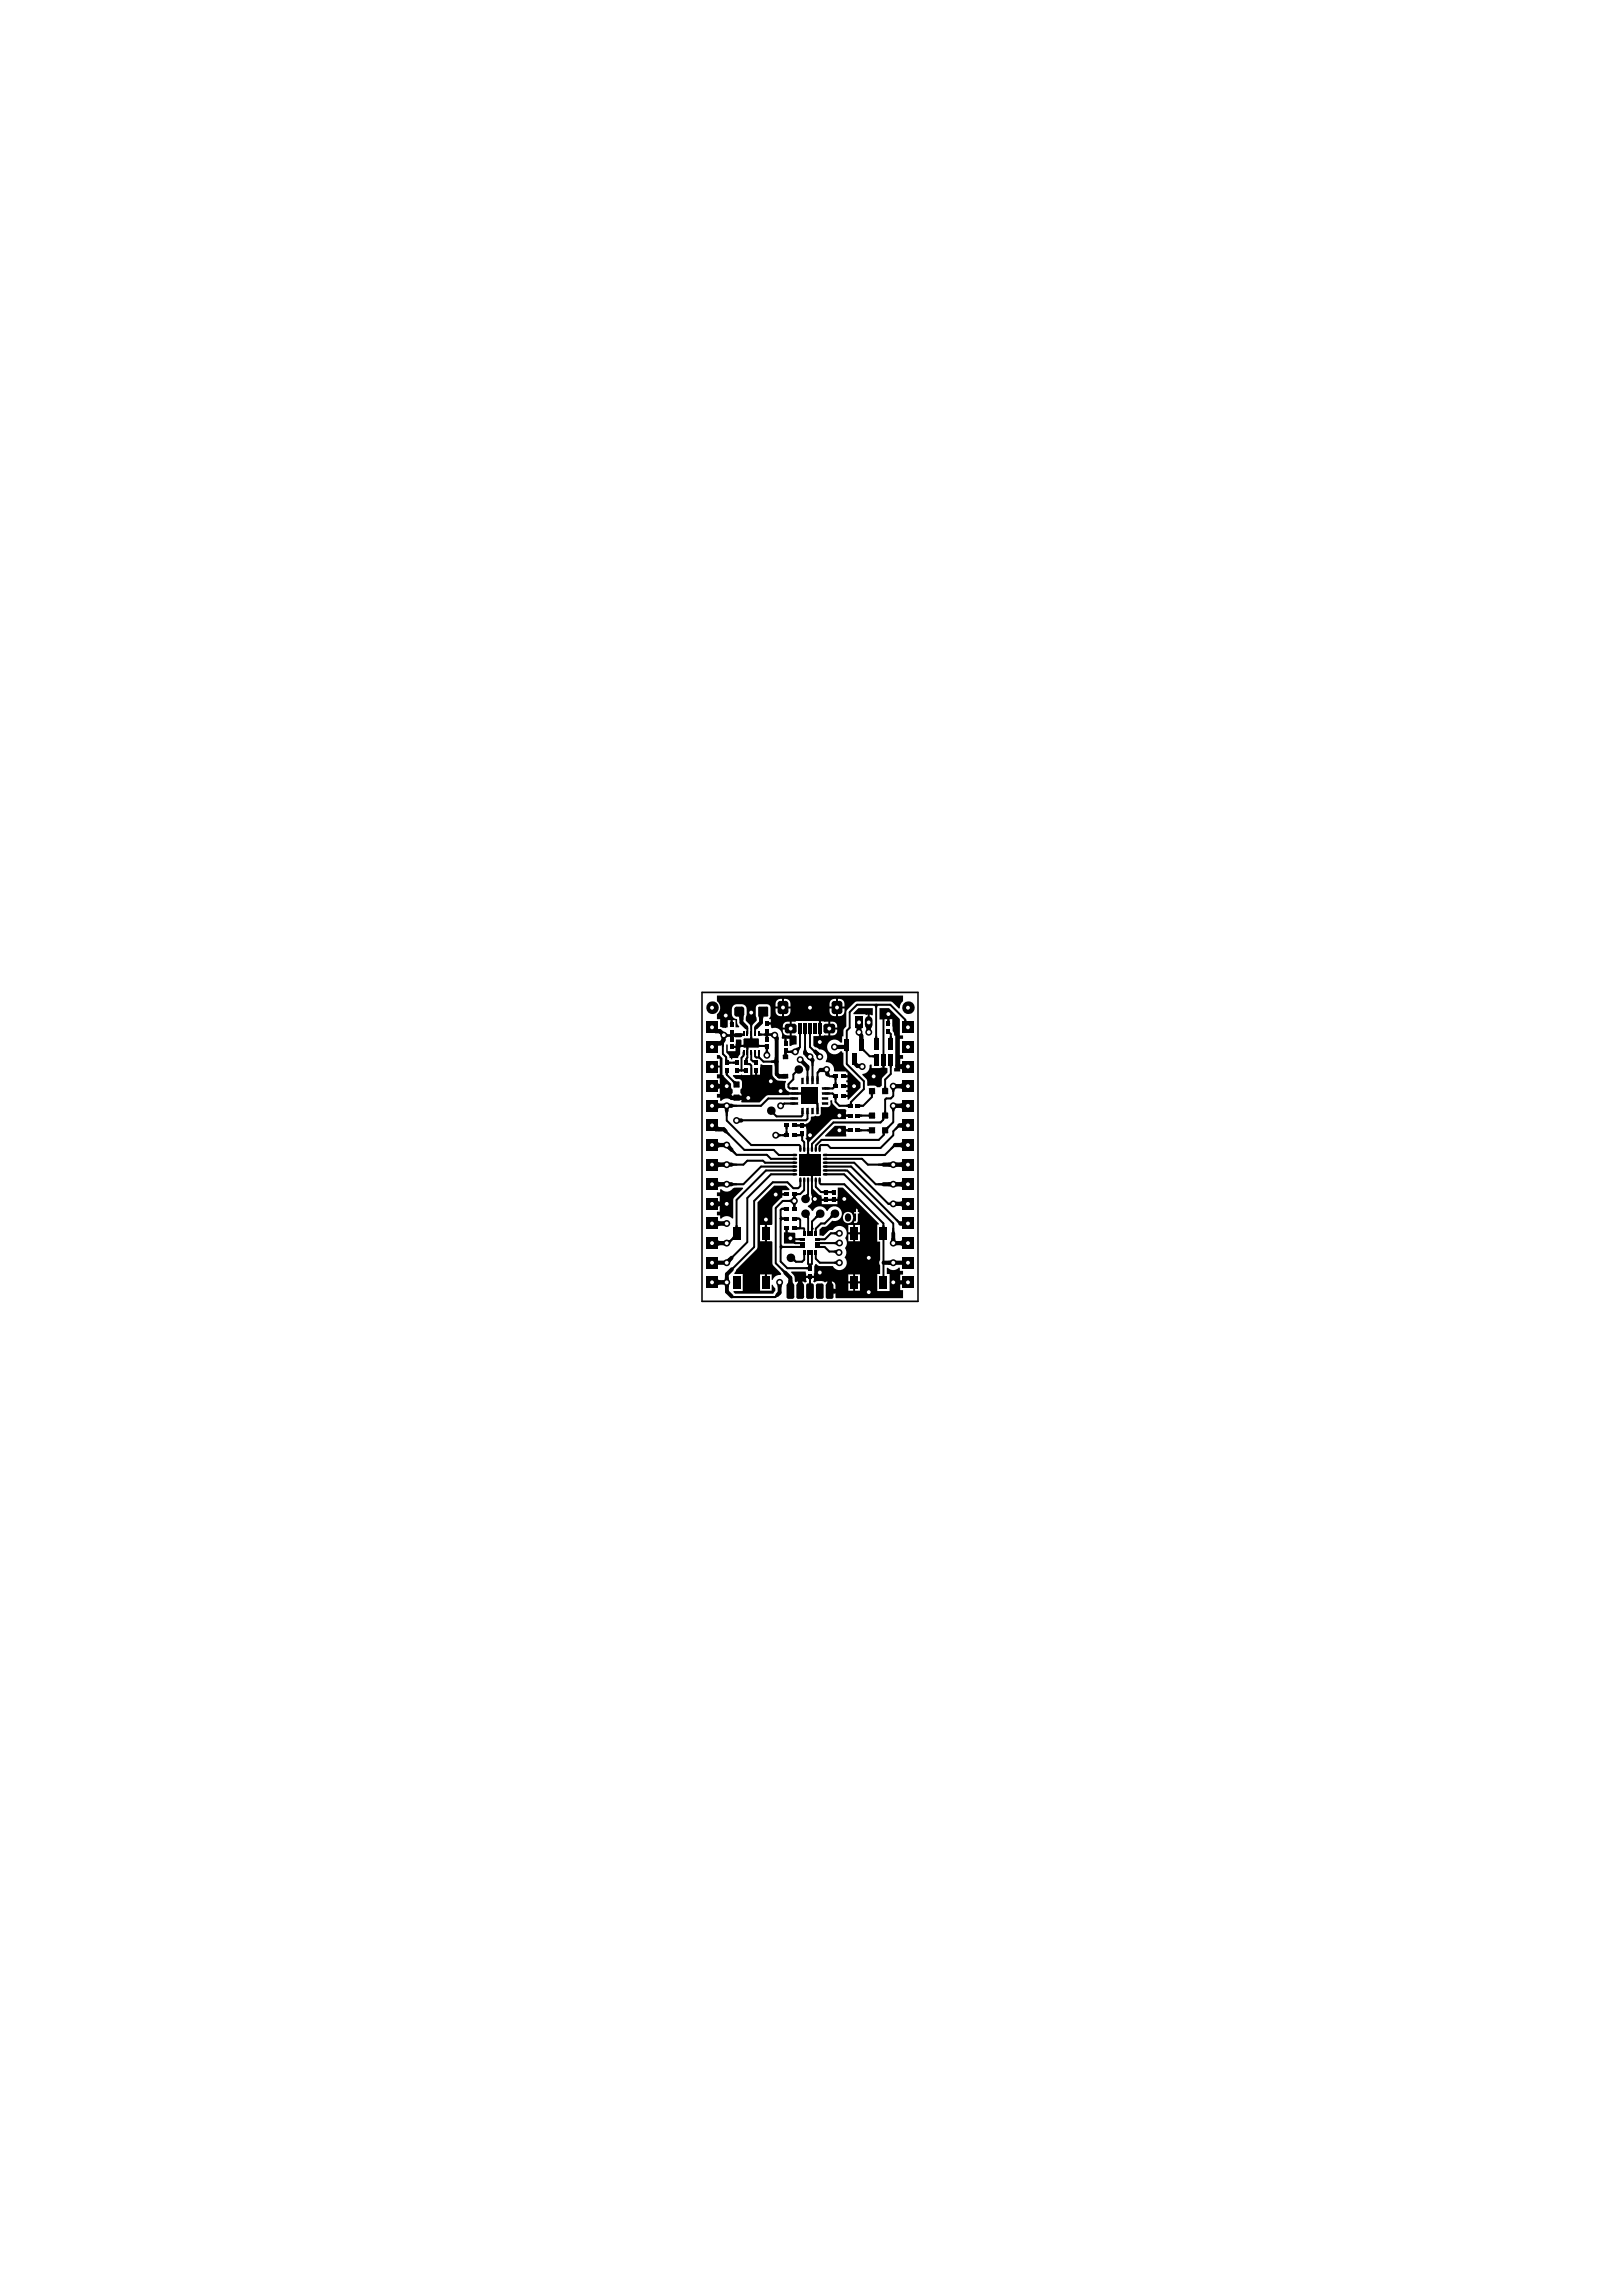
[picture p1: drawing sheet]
<svg xmlns="http://www.w3.org/2000/svg" width="210mm" height="297mm" viewBox="0 0 210 297" stroke-linecap="round" stroke-linejoin="round" font-family="sans-serif">
<path d="M90.8 128.4h28v40h-28z" fill="none" stroke="#000" stroke-width=".21"/>
<g fill="#fff">
<circle cx="108.6" cy="163.4" r=".25"/>
<circle cx="112.4" cy="162.7" r=".25"/>
<circle cx="115.6" cy="155.7" r=".25"/>
<circle cx="103.6" cy="137.1" r=".25"/>
<circle cx="93.9" cy="131.4" r=".25"/>
<circle cx="93.7" cy="133.9" r=".25"/>
<circle cx="112.4" cy="167.2" r=".25"/>
<circle cx="108.6" cy="144.3" r=".25"/>
<circle cx="99.1" cy="157.8" r=".25"/>
<circle cx="96.8" cy="142" r=".25"/>
<circle cx="99.8" cy="139.9" r=".25"/>
<circle cx="113.1" cy="139.3" r=".25"/>
<circle cx="109.3" cy="155.1" r=".25"/>
<circle cx="100.4" cy="154.5" r=".25"/>
<circle cx="108.6" cy="159.6" r=".25"/>
<circle cx="94" cy="153.2" r=".25"/>
<circle cx="110.5" cy="140.5" r=".25"/>
<circle cx="104.8" cy="130.4" r=".25"/>
<circle cx="107" cy="138.4" r=".25"/>
<circle cx="115.6" cy="140.5" r=".25"/>
<circle cx="115.6" cy="143.1" r=".25"/>
<circle cx="115.6" cy="150.7" r=".25"/>
<circle cx="115.6" cy="153.2" r=".25"/>
<circle cx="115.6" cy="160.8" r=".25"/>
<circle cx="115.6" cy="163.4" r=".25"/>
<circle cx="94" cy="140.5" r=".25"/>
<circle cx="94" cy="143.1" r=".25"/>
<circle cx="94" cy="165.9" r=".25"/>
<circle cx="94" cy="163.4" r=".25"/>
<circle cx="94" cy="160.8" r=".25"/>
<circle cx="94" cy="158.3" r=".25"/>
<circle cx="94" cy="150.7" r=".25"/>
<circle cx="94" cy="148.1" r=".25"/>
<circle cx="99.2" cy="136.5" r=".25"/>
<circle cx="104.8" cy="136.7" r=".25"/>
<circle cx="106.1" cy="136.7" r=".25"/>
<circle cx="104.2" cy="155.1" r=".25"/>
<circle cx="108.6" cy="160.8" r=".25"/>
<circle cx="108.6" cy="162" r=".25"/>
<circle cx="100.9" cy="165.9" r=".25"/>
<circle cx="106.1" cy="164.6" r=".25"/>
<circle cx="105.5" cy="155.1" r=".25"/>
<circle cx="102.3" cy="162.7" r=".25"/>
<circle cx="104.2" cy="157" r=".25"/>
<circle cx="106.1" cy="157" r=".25"/>
<circle cx="108" cy="157" r=".25"/>
<circle cx="112.4" cy="133.5" r=".25"/>
<circle cx="111.2" cy="133.5" r=".25"/>
<circle cx="115.6" cy="165.9" r=".25"/>
<circle cx="102.9" cy="136.1" r=".25"/>
<circle cx="101" cy="141.2" r=".25"/>
<circle cx="94" cy="155.7" r=".25"/>
<circle cx="95.3" cy="145" r=".25"/>
<circle cx="115" cy="131.2" r=".25"/>
<circle cx="97.2" cy="131" r=".25"/>
<circle cx="106.1" cy="134.8" r=".25"/>
<circle cx="104.8" cy="141.8" r=".25"/>
<circle cx="108.6" cy="146.2" r=".25"/>
<circle cx="111.6" cy="138" r=".25"/>
<circle cx="104.8" cy="146.9" r=".25"/>
<circle cx="108" cy="135.4" r=".25"/>
<circle cx="101" cy="143.1" r=".25"/>
<circle cx="100.4" cy="146.9" r=".25"/>
<circle cx="100.3" cy="133.9" r=".25"/>
<circle cx="102.8" cy="155.4" r=".25"/>
<circle cx="102.3" cy="160.2" r=".25"/>
<circle cx="105.4" cy="151.3" r=".25"/>
<circle cx="104.2" cy="151.3" r=".25"/>
<circle cx="104.2" cy="150.1" r=".25"/>
<circle cx="105.4" cy="150.1" r=".25"/>
</g>
<g fill="#000">
<path d="M92.8 136.5h.3l.4 .4v2.2h.1l.1 .2 .9 .9v.6l.2 .2v.4l-.1 .2v.6h-.2a.93 .93 0 0 0-1.2 .2h-.1v-.4h-.4v-.5h.3v-.9h-1v-.2h1v-.9h-.3v-.5h.3v-.9h-1v-.2h1v-.9h-.3zM93 133.6l.4-.3 .3 .2-.5 .4zM92.9 133.1l.3 .1v.5h-.3zM92.9 134.7h.3v.5l-.3 .1zM93.4 134.9h.3v.5h-.3zM93.9 136.9h.2l.1 .3h-.4zM93.4 134.3h.5v.3l-.5-.1zM93.8 138.8h.5l-.1 .2h-.3zM94.6 133.6h.2l.1 .2h.2v.3l-.2 .1-.1 .1h-.2l-.1-.1-.2-.1v-.3h.2zM94 133.6l.4 .2v.3l-.4 .2zM94.3 137.2l.2 .2v.2l-.2 .1zM94.6 132h.2l.1 .2h-.5z"/>
<path d="M94.6 134h.2l.1 .1h-.4zM94.9 139.7l.4 .2-.4 .4-.2-.4zM94.5 133.8h.3v.2h-.2zM94.8 137.4l.3-.2v.5l-.3-.1zM94.9 135.2l.3 .1v.3l-.3 .1zM94 135.1l.2 .1v.8h1v-1.5h.7l.1 .1v.8l-.2 .1v.6a.53 .53 0 0 1-.2 .6l-.1 .2h-.7v.2h-.2v-.2h-.2v-.3l-.4-.4zM95.6 138.2l.2 .2v.2l-.2 .1zM95.9 133.7h.2v.3h-.2zM96 135.2l.2-.1 .1 .4-.3-.1zM95.4 131.5l.9-.1-.1 .5-.5 .1-.1-.4zM96.5 137h.2l.1 .2h-.4zM96.5 135.5h.5l-.2 .3h-.2z"/>
<path d="M96.8 137.5h.2v.3h-.2zM97.1 134.2h.2l.1 .6h-.4zM97.1 134.3h.2l.2 .4h-.6zM97.1 134.1h.2l.2 .2h-.5zM96.9 131.3h.6l-.2 .4h-.2zM97.4 137.2h.2v.3l-.2-.1zM97.6 138.8h.5l-.1 .2h-.3zM94.9 139.1h1l.1-.1v.1h1.1v-1h.2v.9h1.1v-.9v-.4h.1l.3 .1h1.1l.1 1.2a1.15 1.15 0 0 0 1.4 .8l.3 .1a.9 .9 0 0 0 .4 1.3l.1 .4-.1 .1h-2.8l-1 .9h-2.3l-.1-.2a1.19 1.19 0 0 0 0-.9l-.1-.5 .1-.1a1.17 1.17 0 0 0 0-1.2l-.3-.1h-.4l-.4-.4zM98.2 135.1l.3 .1v.2l-.4 .1zM98.3 133.6l.3 .1v.3l-.3 .1zM98.1 131.4l.9 .1-.2 .1-.1 .4h-.5zM98.7 135.2l.3-.1v.5l-.3-.2z"/>
<path d="M99.1 133.5h.3v.2h.2v.3h-.2v.2h-.3v-.2h-.2v-.3h.2zM99.1 135.8h.3l.2 .4h-.7zM99.1 133.9h.3l.1 .2h-.5zM99.1 133.7h.3v.1h-.3zM99 135.7h.5l-.1 .3h-.3zM99.6 133.7l.4-.1-.1 .6-.4-.2zM99.5 132.2l.2 .1v.2l-.2 .2zM99.8 137.2h.5v.3h-.5zM100.3 136.7l.5 .6-.5 .7-.1-.4-.2-.1v-.3l.2-.1zM100.2 134.4l.5-.4 .1 .6h-.5zM100.8 139l.5-.1v.6h-.5zM101.5 136.2h.3l.1 .2h-.5z"/>
<path d="M101.5 134.4h.3l.1 .2h-.5zM101.4 136.2h.5l-.1 .3h-.3zM101.9 135.8l.2 .2v.2h-.2zM102.2 136l.5-.1v.4l-.5-.1zM102.2 136l.4-.2v.6l-.4-.2zM102.9 135.6l.4-.1 .2 .2-.1 .4zM102.9 135.8l.4-.3 .2 .2-.3 .4zM103.3 133.7h.4l-.1 .3h-.2zM104.1 135.4h.2l.1 .5h-.4zM104.4 136.1l.3 .2-.3 .5-.2-.2zM104.4 136.1l.4 .2-.4 .4-.2-.4zM104.3 135.8l.2 .4-.3-.1z"/>
<path d="M104 133.7h.4l-.1 .3h-.2zM104.4 139.2h.2v.3h-.3zM104.9 136.8l.3 .2-.3 .2-.2-.2zM104.4 136.1l.4 .4-.2 .2-.4-.4zM104.6 133.7h.4l-.1 .3h-.2zM105 139.2h.3v.3h-.3zM104.9 137.2l.3-.2v.1l-.1 .2zM105.1 136.9l.1 .2-.1 .2-.3-.2zM105 137.4h.3v.5h-.3zM105.3 130.2l.2 .4-.2 .3-.3-.1zM105.5 136.4l.4-.3 .2 .2-.5 .4zM105.7 136.1l.4 .4-.3 .2-.3-.4z"/>
<path d="M105.7 136.1l.4 .2-.5 .4-.1-.4zM105.7 139.2h.2v.3h-.3zM105.9 138.4l.3 .3-.3 .2-.2-.2zM106 134.1h.2l.2 .4h-.6zM106 132.1h.2l.1 .3h-.4zM105.9 133.7h.4l-.1 .3h-.2zM106.3 138.2l.3-.1 .1 .6h-.3zM107.6 139.1l.2-.1v.5l-.2-.1zM107.9 139.5h.5l-.1 .2h-.3zM109.4 139l.3 .1v.3l-.3 .1zM109.3 135.9h.5l-.1 .2h-.2zM111.1 130.4h1.8v.9l-.1 .1-.3-.1v.6h-.1v.4h-.1v-1h-.2l-.1-.1h-1.5l-.1-.1z"/>
<path d="M110.9 132.9h.5l.1 .3h-.7zM111.2 134h.5l.1 .4h-.6zM110.7 133h1l-.2 .2-.1 .3h-.5v-.3zM111.3 135.3h.4l-.1 .3h-.2zM111.8 135.5l.1 .4-.1 .2-.4-.2zM112.2 132.9h.5v.3h-.6zM112.6 137.7h.2v.5h2v.6l-.7 .7v1l-.2 .2h-.4l-.1-.1a1.24 1.24 0 0 0-1-.1l-.2-.1v-.7l-.6-.7v-.1a.94 .94 0 0 0 .9-1.1zM112 132.8h.9l-.2 .7h-.5zM112.9 136.5l.2-.1v.5l-.2-.1zM113.3 134h.2l.1 .3h-.5zM113 130.1l.4-.2 .4 .2-.2 .1-.1 .2h-.2l-.1-.2zM113.1 138.8l.4-.1 .1 .1-.1 .4z"/>
<path d="M113.8 130.4h1.2l1.5 1.5v2.1h.4v.4h-.4v2.1h.4v.5h-.4v.9h1v.2h-1v.5h-.8v-.4h.2v-4.2h-.2v-.4l-.2-.2v-1.5h-1.7zM114.1 137.9h.5l-.1 .2h-.3zM114.8 131.9h.3l.1 .2h-.5zM114.6 131.5h.7l-.2 .4h-.3zM115.2 134h.2l.1 .3h-.5zM115 137.9h.5l-.1 .2h-.2zM116.3 137.7h.3l.2-.2v1l-.2-.2-.3-.1zM117 131.9h.3l.1 .3h-.5zM92.9 145.6l.1 .2h.4v.5h-.5zM92.9 147.6l.1 .2 .4 .1v.5h-.4l-.1 .2zM92.9 150.2l.1 .2h.4v.5l-.4 .1-.1 .2zM92.9 152.7l.1 .2 .4 .1v.5h-.4l-.1 .2z"/>
<path d="M92.9 157.8l.1 .2h.4v.5l-.4 .1-.1 .2zM92.9 155.2l.1 .2 .4 .1v.5l-.4 .1-.1 .1zM92.9 142.6l.1 .1 .4 .1v.5l-.4 .1-.1 .2zM92.9 140l.1 .2 .4 .1v.5h-.4l-.1 .2zM93.4 155.5l.3-.1v.7l-.3-.1zM93.4 147.9l.3-.1v.6h-.3zM93.4 150.4h.3v.6l-.3-.1zM93.4 158h.3v.6l-.3-.1zM93.4 142.8l.3-.1v.7l-.3-.1zM93.4 140.3l.3-.1v.6h-.3zM93.4 153l.3-.1v.6h-.3zM93.9 143.9h.3v.5h-.3z"/>
<path d="M94.2 146.4l.3 .4-.2 .2-.4-.4zM94.5 148.1l.2 .3-.4 .4-.2-.2zM92.8 154.3h.4v-.4l.1-.1a1 1 0 0 0 1.6-.1l.2-.1h1l.1 .2-1.3 1.3v2.5l-.1 .1a.94 .94 0 0 0-1.5 0l-.1-.1v-.4h-.4v-.4h.3v-.9h-1v-.3h1v-.9h-.3zM95.2 158.5h.2l.2 .2h-.5zM94.9 148.8l.4 .4-.2 .2-.4-.4zM94.9 142.9h.5v.3h-.5zM94.9 153l.5 .1v.2l-.5 .1zM94.9 150.5h.5v.3h-.5zM96.1 141.8l.4-.1v.7l-.4-.1zM95.7 141.6l.5 .2v.5l-.5 .1zM100.2 153.4h1.5l.5 .4-.1 .2h-.9v.9l-.2 .2-1 1v2.3l-.1 .1h-1.5v2.1h1.5l.1 .1v2.9l1.1 1.2-.1 .2a.94 .94 0 0 0-1 .6h-.1v-.7h-1.5v2.1h1.5v-.8h.1l.3 .5v.3l-.2 .4h-5l-.2-.3 .1-.1h1.1v-2.2h-1l-.1-.1 .3-.4 2.7-2.8v-6zM99 158.5h.2l.2 .2h-.5z"/>
<path d="M99 139.8l.4-.2v.6l-.4-.2zM98.8 158.1h.6l-.2 .4h-.2zM100.7 154.2l.4 .2v.2l-.4 .2zM100.7 146.6l.4 .1v.3l-.4 .2zM101.1 157.3l.1 .2h.2v.3h-.2l-.1 .2-.2-.3zM101.2 154.4l.3-.1v.4l-.3-.1zM101.2 157.5l.3-.1v.5l-.3-.1zM101.2 156.3l.3-.2v.5l-.3-.1zM101.2 146.7l.3-.1v.5l-.3-.1zM101.3 142.7h.1l.2 .2-.1 .1zM101.7 146.4h.2l.1 .2h-.5zM101.8 159.7l.2-.1 .4 .2-.6 .3z"/>
<path d="M101.5 145.8h.5l-.1 .3h-.2zM101.5 159.2h.5l-.1 .2h-.2zM102.1 155.2l.4-.1v.6l-.4-.2zM102.2 142.6h.3v.3h-.3zM102.2 142h.3v.3l-.3-.1zM102.2 141.3h.3v.3h-.3zM102.7 154.7h.2l.2 .3h-.6zM102.7 155.9h.2l.1 .2h-.5zM102.5 155.7h.6l-.2 .4h-.2zM102.5 154.7h.5l-.1 .3h-.2zM103.3 146.7l.3-.1v.3l-.3 .1zM103.3 145.5l.3-.2v.5l-.3-.1z"/>
<path d="M103.1 154.2l.2 .2v.2l-.2 .1zM103.1 145.4l.2 .1v.2l-.2 .1zM103.1 157.4l.2 .1v.3l-.2 .1zM103.1 158.7l.2 .1v.2l-.2 .2zM103.1 146.6l.2 .1v.3l-.2 .1zM103.2 141.3h.3v.3h-.3zM103.5 141.3l.3-.1v.5l-.3-.1zM103.6 146.9h.5l-.2 .3h-.2zM104.1 145.3l.2 .2v.2l-.2 .1zM104.1 154.7l.3-.2 .3 .1-.1 .4zM104.4 149.4l.3 .1v.5l-.4-.4h.1zM104.4 149h.3l.1 .3h-.5z"/>
<path d="M104.2 154.6l.3-.2 .2 .2-.1 .2zM104.2 157.5l.4-.3 .1 .2-.2 .2zM104.3 157.5l.3-.2 .1 .1-.2 .2zM105.1 154.5h.3l.3 .2-.6 .1 .1-.1zM104.8 152.1h.5l-.1 .2h-.3zM105.3 141.8l.1 .4-.2 .2-.4-.2zM105.6 157.1l.4 .4-.3 .1-.2-.2zM105.7 143.1h.2v.3h-.3zM105.6 157l.5 .5-.4 .1-.2-.2zM105.5 142.8h.4v.3h-.2zM105.9 155l.1 .1-.1 .2zM106.4 155.1l.2-.1v.5l-.2-.1z"/>
<path d="M106.4 154.1l.2-.1v.5l-.2-.2zM108 145.6h1.4l.1 .1v1.3h-2.7v-.1zM107.1 155l.2 .1v.3l-.2 .1zM107.1 154l.2 .1v.2l-.2 .2zM107.4 154.1l.2-.1v.5l-.2-.2zM107.4 155.1l.2-.1v.5l-.2-.1zM107.1 140.7h.3v.2l-.3 .1zM107.1 141.3h.3v.3h-.3zM104.9 144.5l.6-.2 .4 .1a.34 .34 0 0 0 .3-.3v-.8l.1-.1a1.29 1.29 0 0 0 1.1-.1l.1-.3v-.4l.2-.1v.3a1.38 1.38 0 0 0 1.7 .9v.1h.1v1.2h-1.8l-2.9 2.9-.2 .3-.1-.1a.59 .59 0 0 0-.3-.6l.1-.1h.1l-.1-1.8 .3-.2a.67 .67 0 0 0 .3-.7zM107.5 157.1l.4 .4-.3 .1-.2-.2zM107.5 157l.5 .5-.4 .1-.2-.2zM107.9 159.4l.4-.2v.7l-.4-.2z"/>
<path d="M108 140h.3l.1 .3h-.5zM107.9 142h.5l-.1 .3h-.3zM108.1 155l.3 .1v.3l-.3 .1zM108.5 155.1l.4-.2 .1 .6-.4-.1zM108.9 145.9l.4 .2v.3l-.4 .1zM108.9 144l.4 .2v.3l-.4 .1zM109.5 142.9l.2-.1v.5l-.2-.1zM109.5 146.1l.2-.1v.5l-.2-.1zM109.5 144.2l.2-.1v.5l-.2-.1zM109.4 140.3l.3 .1v.2l-.3 .2zM109.4 141.5l.3 .2v.2l-.3 .1zM110.1 139.9l.4 .2-.4 .4-.2-.4z"/>
<path d="M110 142.6h.2l.1 .2h-.4zM111.3 142.8l.3 .1v.3l-.3 .1zM111.3 146l.3 .1v.3l-.3 .1zM111.3 144.1l.3 .1v.3l-.3 .1zM112.2 146.1l.3-.1v.5l-.3-.1zM112.6 141.6h.5l-.1 .2h-.3zM113.6 150.5h.6v.3h-.6zM113.6 153.1l.6-.1v.4l-.6-.1zM114.2 158.5h.2l.2 .2h-.5zM114.4 143.7h.3l.1 .2h-.5zM114.4 140.5h.3l.1 .3h-.5zM114.2 144.7h.2v.2h-.2z"/>
<path d="M114.2 146.6h.4l-.1 .2h-.3zM114.6 145.8l.3-.1 .2 .1-.2 .4zM115 153l.3-.1v.6h-.3zM115 150.4h.3v.6l-.3-.1zM115 155.6h.4v.3h-.4zM115 155.6l.2-.1v.5l-.2-.1zM115.6 148.1l.2 .3-.4 .3-.2-.1zM115.5 158.8h.2l.1 .6h-.4zM115.4 143.2h.4l-.1 .6h-.2zM115.4 140.7h.4l-.1 .5h-.2zM115.3 143.4h.6l-.2 .4h-.2zM115.3 140.8h.6l-.2 .4h-.2z"/>
<path d="M116.1 157.7l.4 .3-.3 .3-.3-.4zM116.1 145.6l.3 .2-.5 .4-.1-.2zM115.9 155.4l.3 .1v.5l-.3 .1zM115.9 152.9l.3 .1v.5h-.3zM115.9 150.4h.3v.5l-.3 .1zM115.9 142.7l.3 .1v.5l-.3 .1zM115.9 140.2l.3 .1v.5h-.3zM116.3 140.3l.3-.1 .2-.2v1l-.2-.2h-.3zM116.3 142.8l.3-.1 .2-.1v1l-.2-.2-.3-.1zM116.3 147.9l.3-.1 .2-.2v1l-.2-.2h-.3zM116.3 150.4h.3l.2-.2v1l-.2-.2-.3-.1zM116.3 155.5l.3-.1 .2-.2v1l-.2-.1-.3-.1z"/>
<path d="M116.3 153l.3-.1 .2-.2v1l-.2-.2h-.3zM116.4 145.3h.3l.1-.1v.8l-.1-.1-.3-.1zM116.5 158h.3v.6l-.3-.1zM92.3 160.6l.6 .1v.2l-.6 .1zM92.9 160.6l.2 .1v.2l-.2 .2zM93.3 160.7l.4-.2v.6l-.4-.2zM92.9 160.3l.1 .2 .4 .1v.5h-.4l-.1 .2zM92.9 165.4l.1 .2 .4 .1v.4l-.4 .1-.1 .2zM93.4 160.6l.3-.1v.6h-.3zM93.4 165.7l.3-.1v.6l-.3-.1zM93.8 165.2l.5 .1 .1 .3h-.7zM93.7 166.2h.7l-.1 .3-.5 .1z"/>
<path d="M94.1 162.9l.2-.2 .4 .4-.2 .3zM94.2 160.4l.4-.1 .1 .3-.2 .4zM94.8 159.9l.3 .4-.4 .2-.1-.2zM99 164.9h.2l.2 .2h-.5zM98.9 160.3h.5l-.2 .3h-.2zM100.4 167.5l.2 .3-.2 .1-.2-.2zM101.2 164.1l.4 .3-.2 .3-.4-.5zM100.6 166.2h.6l-.1 .3h-.5zM101.1 160.9l.1 .2 .2 .1v.2l-.2 .1-.1 .2-.2-.4zM101.5 159.4l1.3 .1 .1 .1v1.3h-1.4zM102 165.5h.5l.1 .4 .1 .2h-.8l.1-.2zM102.4 164.5h1.9v1.2h.1v.1l-.2 .1a1.29 1.29 0 0 0-1.2 0l-.1-.1-.1-.1a.96 .96 0 0 0-.4-1.1z"/>
<path d="M102.3 160.6l.4-.4 .2 .4-.2 .2zM102.7 162.6l.2 .4-.1 .2h-.4zM102.8 162.7l.1 .3-.1 .2h-.3zM102.7 160l.3 .2-.1 .2-.4 .2zM103.3 165.5h.5v.4l.2 .2h-.9l.2-.2zM103.3 160.2h.3v.3l-.3-.1zM104.3 165.1l.3-.2v.5l-.3-.1zM104.3 163.9l.3-.1v.5l-.3-.1zM103.8 165l.5 .1v.2l-.5 .1zM104.7 163.4l.1 .1 .2-.1 .1 .2-.2 .4h-.2l-.2-.4zM104.7 165.8h.2l.2 .2h-.5zM104.6 165.4h.5l-.2 .3h-.2z"/>
<path d="M105.1 164.9l.2 .2v.2l-.2 .1zM105.7 164.5l.3 .6h-.4l-.1-.2zM107.1 165.5h.5l.1 .4 .1 .2h-.9l.2-.2zM107.9 161.8l.5-.2-.2 .7-.3-.3zM107.9 163.2l.4-.2v.7l-.4-.2zM107.9 160.7l.4-.2v.6l-.4-.2zM107.9 166.5l.1 .2 .4 .1v.5l-.4 .1-.1 .1zM115 163.1l.3-.1v.7l-.3-.1zM115.3 160.2h.5l.1 .3h-.6zM115.9 160.5l.3 .1v.5h-.3zM116.3 160.6l.3-.1 .2-.2v1l-.2-.2h-.3z"/>
<path d="M92.8 128.8v.7a1.06 1.06 0 0 1 0 1.7v.7h.4v1l.7 .1 .3-.1v-.9h1v.9h.4l.1-.1a1.07 1.07 0 0 1-.3-1 .64 .64 0 0 1-.7-.6v-.6a.64 .64 0 0 1 .6-.7h.7a.64 .64 0 0 1 .6 .7l-.1 1.4 .6 .7v.5h.2v-.5l.6-.7-.1-.6v-1a.47 .47 0 0 1 .5-.5h.9a.47 .47 0 0 1 .5 .5v1l-.2 .3 .1 .2h.1v.9l.2 .2a1.01 1.01 0 0 1 1.1 .3 1.01 1.01 0 0 1 .2 1l1 .1v.9h.1l.3-.1 .5-.1v-1.1l-.2-.1-.4 .1v-1.8h.4l.1-.1 4.2 .1v1.8h-1.9v1.3l.2 .2h.2a.8 .8 0 0 0 .8 .3 1 1 0 0 1 .4 1.5v.1a.94 .94 0 0 1 1 1.1l.1 .1h1.5v.1h.2v1.1h-.2v.2h.2v1h-.2v.3h.2v.9l.1 .1 1.6-1.6v-.6l-2.2-2.3-.1-1.6h-.1v-.2h-.2a.96 .96 0 0 1-1.4 .2 .96 .96 0 0 1 0-1.5 .96 .96 0 0 1 1.4 .2h.2v-.8h.1l.1-.9 .3-.4 .1-2 1.1-1.2h4.5l.3 .1 .8 .8 .2-.1a1.02 1.02 0 0 1 .4-.9v-.7zM107.5 129.4l.2-.1 .5-.1v1h-.8v-.6zM108.4 129.2a.73 .73 0 0 1 .9 1h-.9zM100.5 129.4l.2-.1 .5-.1v1h-.8v-.6zM101.5 129.2a.73 .73 0 0 1 .8 1h-.8zM100.4 130.5h.8v1a.73 .73 0 0 1-.8-1zM101.5 130.5h.8a.73 .73 0 0 1-.8 1zM107.4 130.5h.8v1a.73 .73 0 0 1-.8-1zM108.4 130.5h.9a.73 .73 0 0 1-.9 1zM101.5 132.3l.2-.1h.5v.7h-.9v-.4zM107.4 132.2a.67 .67 0 0 1 .9 .7h-.9zM101.3 133.2h.9v.8a.67 .67 0 0 1-.9-.8zM107.4 133.2h.9a.67 .67 0 0 1-.9 .8z"/>
<path d="M105 153.4v1.1a1.04 1.04 0 0 1-.5 1.5v.1l.3 .2 .3 .4h.1a.96 .96 0 0 1 .9-.6 .96 .96 0 0 1 .9 .6h.1a.95 .95 0 0 1 1.2-.6 .95 .95 0 0 1 .6 1.2 .95 .95 0 0 1-1.2 .6l-.7 .7-.6 .1-.4 .4v.7l.6 .1 .8-.7 .4-.1a.95 .95 0 0 1 1.4-.3 .95 .95 0 0 1 .1 1.4 .93 .93 0 0 1 0 1.3 .94 .94 0 0 1 0 1.2 .95 .95 0 0 1-.1 1.4 .95 .95 0 0 1-1.4-.3h-1.7l-.5-.3-.1 .1-.1 .2-.1 1.9h-.1v.1l.2 .1a1.14 1.14 0 0 1 1.4 0 .97 .97 0 0 1 1.3 .2v1.8l.1 .1h8.7v-1.1h-.4v-.9h1v-.2h-1v-.9h.4v-.5h-.4v-.4h-.2a.94 .94 0 0 1-1.4 0h-.1v.8h.3v2.2h-1.6v-2.2h.4v-1.1a.52 .52 0 0 1 0-.7v-2.4h-.4v-2.2h.2v-.1l-4.6-4.7h-.7v2.2h-2.1v-1.1l-.4-.2-.6-.6-.2-.5zM109.1 156.3h2.1v1.9h-2.1zM109.8 158.5h1.5v2.1h-1.5zM109.8 164.9h1.5v2.1h-1.5z"/>
<circle cx="102.9" cy="136.1" r=".26"/>
</g>
<g fill="none" stroke="#000" stroke-width=".26">
<path d="M92.8 137.4l-.7 .6M93.5 134.7v1.6l.5 .5v.6l1.3 .1M94 138.5v.5l1.3 1.3M94.7 134.4h.1M94.7 133.5h.1M94.7 131.8v.7l-.1-.1M94.7 133.5v.9M95.2 133.9l-1.6 .1M95.3 138.5h1.3M96 138.5h-.1M96 138.5h.1M96.2 133.8v.1h-.3"/>
<path d="M96.2 136.1v.5l-.2 .2v1.7M96.3 138.5h.1M96.6 134.9l.1 .2v1.7l-.1 .2v.5M96.6 137.3v.2l.1 .2h.3l.2 .2v1.3l-.1 .2M96.6 132.9l.1 .1v.8M96.7 135l-.3 .3h-.8l-.2 .1-.7 .1M97.2 136.1v1l.2 .2h.3l.1 .2M97.2 131v3.9M97.7 136.1v.6l.2 .1h.4M97.8 132.9l-.1 .1v.8M97.8 138.5v.8l.7 .6h1.3M97.8 135.1l.3 .2h1l.2 .2"/>
<path d="M97.8 135.1h.1M98.2 133.8h2l.1 .1M98.2 136.1l.1 .7M98.3 136.8l.5 .5h1.7M99.2 136.5h.1M99.2 133.4h.1M99.2 134.4h.1M99.2 133.4v1M99.2 135.4v1.1M99.3 132.4h.8M101.7 134.9h.1M101.7 136.7h.1"/>
<path d="M101.7 134v.9M101.8 136.6l-.1 .1M103.3 138.4l-.6 .6v.6l-.7 .7v.3l.2 .2h.7M103.5 133.1v2.4l-.6 .6h-1.1l-.1-.2v.8M104.2 133.1h.1M104.2 133.1v3l.6 .6v.2l.3 .3v2.6M104.5 138.3v1.5M104.8 130.4h.2l.5 .4h.4l.2 .2v3.8M104.8 133.1v2.3l1.3 1.3M106.2 138.4l-.4 .4v1M107 138.4h-.1M107.1 139l.3 .3h.7"/>
<path d="M108.1 139.2v.1M108.1 139.3v1.2M109.1 139.3h.9M109.9 140l.6 .5M110 139.3h.1M111.5 135.1v.5l1 1.1h.7l.2 .1v.4M113.4 130v5M114 138.3h.1M114 138.3l-.9 1M114.3 131.5h.1M114.3 138.6h.1M114.3 131.5v7.1"/>
<path d="M114.3 137.2l-.1 .1M115 132.4h.1M115 133.4l.3 .4v1.2M115 131.2v1.2M115.3 137.2v1.7l-.8 .8v1.5M117.5 132.9l-.3-.3v-.7l-2-1.9h-4.3l-.9 .9v2.1l-.4 .3v4.4l2.2 2.2v1l-1.7 1.7v.4l-.1 .1h-1.4l-.5-.5v-.8l-.3-.3h-1M93.9 146.4l2.4 2.4h3.8l.7 .6h2.1M94 143.7v1.3l3.2 3.1h6.2l.2 .2v.4M94.7 148.8l.6 .6h3.9l.6 .5h3.1M95 140h.1M99.1 158.2v8.1M99.8 143.7l.7 .7h3.2l.1-.1v-.6"/>
<path d="M100.4 146.9h.1M101 141.2l.1 .1h.4l.2 .2h2.8l1.3 1.3v.9M101 157.7h.8M101.8 154.5h-1.4M101.8 156.4h-.6l-.2 .1v6.7l.9 .9h2.9M101.8 158.9v.6l1.1 1.3h1M101.8 145.6v1.3l-.1 .1-.1-.1h-1.2M102.8 146.9h.1M102.8 145.6h2.1M102.8 146.9h1M102.8 157.7h.6l.2 .1v1l-.2 .1M102.8 156.4h.1"/>
<path d="M102.8 155.4h-1.5l-.9 .9v7.1l1.2 1.3M102.8 155.4h.1M102.8 158.9h1.2M102.8 158.9h.1M102.8 154.5v1.9M102.9 150.4h-3.9l-.3-.2h-2l-.5 .5h-1.5M102.9 151.4h-3.8l-3.8 3.8v4.6l-1 1h-2.2M102.9 151.9h-3.1l-3.1 3.1v5.7l-2 2M102.9 150.9h-4.4l-2.3 2.3h-1.5M102.9 142.1h-3.5l-.9 1h-3.8M102.9 142.8h-1.4l-.3 .3h-.2M103.6 152.6v.8l-.3 .3h-.6l-.8-.7h-1.9l-2.4 2.4v5.9l-2.9 2.9"/>
<path d="M103.8 145.6h.1M103.8 146.6v.9l.3 .3v.9M104.1 152.6v1.4l-.5 .5h-.8l.1-.2M104.1 159v.6M104.2 157v.1l.4 .4v2.1M104.5 143.7v1l-.2 .2-8.4 .1M104.6 152.6v1.9l-.4 .4v.2M104.8 146.9v.1l-.2 .3v3.1l.2 .3M105.1 159h.1M105.1 158.7h.1M105.4 151.3l-.3 .3v2.7l.5 .5v.2M105.6 152.6v.9l.6 .7h1.6"/>
<path d="M105.6 148.7h.1M105.6 155h.2l.2 .2h3.4M105.6 155l-.1 .1M106.1 152.6v.5l.1 .1h3.1l5 5.1v7.6M106.1 157l-1 1v1.6M106.8 150.4h3.7l2.8 2.8h1M106.8 149.9h4.8l.7 .8h2M106.8 151.9h2.4l6.4 6.4v1.3M106.8 150.9h3.3l4.9 4.8h.6M106.8 151.4h2.6M106.8 140.8h.1M107.8 154.2h.1"/>
<path d="M107.9 155.2h.1M108 157l-1.3 1.3h-.5l-.6 .7v.6M108.1 140.5l-.3 .3h-1M108.6 144.3h1.4M108.6 159.6h-1.1l-.7 .7h-1.1M108.6 146.2h1.4M109.1 141.8h.8M109.1 140.5h.8M109.3 155.1l-.1 .1M109.4 151.4h.2l6.9 6.9M109.8 159.6h1.7M109.9 141.8h.1"/>
<path d="M109.9 140.5h.1M110 144.3h.1M110 146.2h.1M110.4 140.5h.1M110.5 140.5h.1M110.5 158h.1M110.5 158v3.5M111 146.2h.1M111 144.3h1.4M111 146.2h2.1M112.4 144.3h.1M112.8 141.2v.7l-1.1 1.2h-.7"/>
<path d="M112.8 144.3h.3M114.3 159.5h.1M114.5 146.2l-.1 .2v.4l-.7 .7h-7.4l-.7 .7v.5M115.6 140.5v1.3l-.3 .3h-.6l-.2 .2v2l-.2 .3v.3l-.4 .3h-6l-2.8 2.8v.7M115.6 143.1v2.1l-.8 .8M115.8 148.1l-1.3 1.3h-7.7M116.4 145.6l-.8 .8v.5l-1.7 1.6h-6.4l-.4-.4h-.9l-.1 .2v.4M99.1 165.9v.4M99.1 166.3l.1 .1M100.6 167.5l-.3 .3h-5.6M101 161.3h2.9M102.4 160.3h1.5"/>
<path d="M103.9 161.3h.1M104.1 162v1l-.3 .2h-.8l-.5-.5h-.2M104.6 162v1.5l.2 .2M104.8 164.1h.1M104.8 163.7v.4M104.8 165.1v1.4M104.9 165.1l-.1 .1M105.1 162v1.5l-.3 .2M105.6 162v.8l.5 .6h2.4l.1 .1M105.7 161.3h1l.6 .6h1.2l.1 .1M105.7 160.8h2.9M106.1 164.6h-.2l-.5 .5"/>
<path d="M106.5 165l-.2 .2h-2.7M108.6 163.3v.1M109.3 165.9h2.4M110.5 164.6h.1M110.5 164.6v2.8M110.5 167.4h.1M114.3 165.9h.1"/>
</g>
<g fill="none" stroke="#000" stroke-width=".52">
<path d="M92.1 132.9l.5 .5h.6l.5 .5M93.6 134v.6l-.4 .4h-.6l-.5 .4M93.7 133.9h.1M95.2 133.9h.7M95.7 130.9l.2 .3v1.1l.7 .6M96.6 134.9l.1 .1h.4l.1-.1M98.8 130.9l-.3 .3v1.1l-.7 .6M100.3 133.9l.2 .4v4.7l.3 .3 .9-.1M103.2 135.8l-.3 .3M103.6 137.1h.1M103.6 137.1l.9 .9v.3M104.2 136.1v.1l.6 .7"/>
<path d="M104.8 136.8l.3 .4M105.5 136l.6 .7M106.2 138.4h.7M107 138.4l.1 .6M107 133.1l.1 .1M109.6 135.4h-1.6M110.5 137v.5l.5 .4h.5l.1 .1M111.2 133.5h.1M111.2 132.3v1.4l.3 .3v1.1M112.4 132.3v1.2M112.4 133.5h.1M116.1 137.9l.1 .1h1.3"/>
<path d="M92.1 153.2h2.6M92.1 155.7h1.9M92.1 158.3h1.9M92.1 148.1h1.9l.7 .7M92.1 143.1h2.6M92.1 145.6l.5 .5h1.1l.2 .3M92.1 150.7h2.6M92.1 140.5h1.9M94 143.1v.6M94.3 141.7l.4 .3h1.8M95.3 145h.6M114.3 153.2h3.2"/>
<path d="M114.3 150.7h3.2M115.6 155.7h1.9M115.6 159.6v1.2h1.9M115.6 143.1h1.9M115.6 140.5h1.9M115.8 148.1h1.7M116.4 145.6h1.1M116.5 158.3h1M92.1 165.9h1.9M92.1 160.8h1.9M94 165.9l.1 1.2 .6 .6M94.7 162.7l-.7 .7h-1.9"/>
<path d="M94.7 164.2l-.6 .7-.1 1M100.9 165.9v1.3l-.3 .3M101.6 164.7l.7 .6v1.7M103.6 165.2v.1v1.7M107.4 165.3v1.7h1.1l.1 .2M114.3 163.4h3.2M115.6 165.9h1.9"/>
</g>
<path d="M109.1 156.3h2.1v1.9h-2.1z" fill-rule="evenodd" fill="#000"/>
<g fill="#fff">
<path d="M110.8 156.3l.2 .2v.3h.2v.2h-.2v.8a.35 .35 0 0 1-.1 .4 .35 .35 0 0 1-.4 0v-.2h.2l.1-.1v-.9h-.3v-.2h.3z"/>
<path d="M109.5 157.1a.51 .51 0 0 1 .6 .2 .51 .51 0 0 1-.1 .6 .51 .51 0 0 1-.7-.2 .51 .51 0 0 1 .2-.6zM109.3 157l-.2 .5a.68 .68 0 0 0 .8 .7 .68 .68 0 0 0 .4-1 .66 .66 0 0 0-1-.2z"/>
</g>
<circle cx="108.6" cy="163.4" r=".45" fill="#000"/>
<circle cx="108.6" cy="163.4" r=".25" fill="#fff"/>
<circle cx="112.4" cy="162.7" r=".45" fill="#000"/>
<circle cx="112.4" cy="162.7" r=".25" fill="#fff"/>
<circle cx="115.6" cy="155.7" r=".45" fill="#000"/>
<circle cx="115.6" cy="155.7" r=".25" fill="#fff"/>
<circle cx="103.6" cy="137.1" r=".45" fill="#000"/>
<circle cx="103.6" cy="137.1" r=".25" fill="#fff"/>
<circle cx="93.9" cy="131.4" r=".45" fill="#000"/>
<circle cx="93.9" cy="131.4" r=".25" fill="#fff"/>
<circle cx="93.7" cy="133.9" r=".45" fill="#000"/>
<circle cx="93.7" cy="133.9" r=".25" fill="#fff"/>
<circle cx="112.4" cy="167.2" r=".45" fill="#000"/>
<circle cx="112.4" cy="167.2" r=".25" fill="#fff"/>
<circle cx="108.6" cy="144.3" r=".45" fill="#000"/>
<circle cx="108.6" cy="144.3" r=".25" fill="#fff"/>
<circle cx="99.1" cy="157.8" r=".45" fill="#000"/>
<circle cx="99.1" cy="157.8" r=".25" fill="#fff"/>
<circle cx="96.8" cy="142" r=".45" fill="#000"/>
<circle cx="96.8" cy="142" r=".25" fill="#fff"/>
<circle cx="99.8" cy="139.9" r=".45" fill="#000"/>
<circle cx="99.8" cy="139.9" r=".25" fill="#fff"/>
<circle cx="113.1" cy="139.3" r=".45" fill="#000"/>
<circle cx="113.1" cy="139.3" r=".25" fill="#fff"/>
<circle cx="109.3" cy="155.1" r=".45" fill="#000"/>
<circle cx="109.3" cy="155.1" r=".25" fill="#fff"/>
<circle cx="100.4" cy="154.5" r=".45" fill="#000"/>
<circle cx="100.4" cy="154.5" r=".25" fill="#fff"/>
<circle cx="108.6" cy="159.6" r=".45" fill="#000"/>
<circle cx="108.6" cy="159.6" r=".25" fill="#fff"/>
<circle cx="94" cy="153.2" r=".45" fill="#000"/>
<circle cx="94" cy="153.2" r=".25" fill="#fff"/>
<circle cx="110.5" cy="140.5" r=".45" fill="#000"/>
<circle cx="110.5" cy="140.5" r=".25" fill="#fff"/>
<circle cx="104.8" cy="130.4" r=".45" fill="#000"/>
<circle cx="104.8" cy="130.4" r=".25" fill="#fff"/>
<circle cx="107" cy="138.4" r=".45" fill="#000"/>
<circle cx="107" cy="138.4" r=".25" fill="#fff"/>
<circle cx="115.6" cy="140.5" r=".45" fill="#000"/>
<circle cx="115.6" cy="140.5" r=".25" fill="#fff"/>
<circle cx="115.6" cy="143.1" r=".45" fill="#000"/>
<circle cx="115.6" cy="143.1" r=".25" fill="#fff"/>
<circle cx="115.6" cy="150.7" r=".45" fill="#000"/>
<circle cx="115.6" cy="150.7" r=".25" fill="#fff"/>
<circle cx="115.6" cy="153.2" r=".45" fill="#000"/>
<circle cx="115.6" cy="153.2" r=".25" fill="#fff"/>
<circle cx="115.6" cy="160.8" r=".45" fill="#000"/>
<circle cx="115.6" cy="160.8" r=".25" fill="#fff"/>
<circle cx="115.6" cy="163.4" r=".45" fill="#000"/>
<circle cx="115.6" cy="163.4" r=".25" fill="#fff"/>
<circle cx="94" cy="140.5" r=".45" fill="#000"/>
<circle cx="94" cy="140.5" r=".25" fill="#fff"/>
<circle cx="94" cy="143.1" r=".45" fill="#000"/>
<circle cx="94" cy="143.1" r=".25" fill="#fff"/>
<circle cx="94" cy="165.9" r=".45" fill="#000"/>
<circle cx="94" cy="165.9" r=".25" fill="#fff"/>
<circle cx="94" cy="163.4" r=".45" fill="#000"/>
<circle cx="94" cy="163.4" r=".25" fill="#fff"/>
<circle cx="94" cy="160.8" r=".45" fill="#000"/>
<circle cx="94" cy="160.8" r=".25" fill="#fff"/>
<circle cx="94" cy="158.3" r=".45" fill="#000"/>
<circle cx="94" cy="158.3" r=".25" fill="#fff"/>
<circle cx="94" cy="150.7" r=".45" fill="#000"/>
<circle cx="94" cy="150.7" r=".25" fill="#fff"/>
<circle cx="94" cy="148.1" r=".45" fill="#000"/>
<circle cx="94" cy="148.1" r=".25" fill="#fff"/>
<circle cx="99.2" cy="136.5" r=".45" fill="#000"/>
<circle cx="99.2" cy="136.5" r=".25" fill="#fff"/>
<circle cx="104.8" cy="136.7" r=".45" fill="#000"/>
<circle cx="104.8" cy="136.7" r=".25" fill="#fff"/>
<circle cx="106.1" cy="136.7" r=".45" fill="#000"/>
<circle cx="106.1" cy="136.7" r=".25" fill="#fff"/>
<circle cx="104.2" cy="155.1" r=".45" fill="#000"/>
<circle cx="104.2" cy="155.1" r=".25" fill="#fff"/>
<circle cx="108.6" cy="160.8" r=".45" fill="#000"/>
<circle cx="108.6" cy="160.8" r=".25" fill="#fff"/>
<circle cx="108.6" cy="162" r=".45" fill="#000"/>
<circle cx="108.6" cy="162" r=".25" fill="#fff"/>
<circle cx="100.9" cy="165.9" r=".45" fill="#000"/>
<circle cx="100.9" cy="165.9" r=".25" fill="#fff"/>
<circle cx="106.1" cy="164.6" r=".45" fill="#000"/>
<circle cx="106.1" cy="164.6" r=".25" fill="#fff"/>
<circle cx="105.5" cy="155.1" r=".45" fill="#000"/>
<circle cx="105.5" cy="155.1" r=".25" fill="#fff"/>
<circle cx="102.3" cy="162.7" r=".45" fill="#000"/>
<circle cx="102.3" cy="162.7" r=".25" fill="#fff"/>
<circle cx="104.2" cy="157" r=".45" fill="#000"/>
<circle cx="104.2" cy="157" r=".25" fill="#fff"/>
<circle cx="106.1" cy="157" r=".45" fill="#000"/>
<circle cx="106.1" cy="157" r=".25" fill="#fff"/>
<circle cx="108" cy="157" r=".45" fill="#000"/>
<circle cx="108" cy="157" r=".25" fill="#fff"/>
<circle cx="112.4" cy="133.5" r=".45" fill="#000"/>
<circle cx="112.4" cy="133.5" r=".25" fill="#fff"/>
<circle cx="111.2" cy="133.5" r=".45" fill="#000"/>
<circle cx="111.2" cy="133.5" r=".25" fill="#fff"/>
<circle cx="115.6" cy="165.9" r=".45" fill="#000"/>
<circle cx="115.6" cy="165.9" r=".25" fill="#fff"/>
<circle cx="102.9" cy="136.1" r=".45" fill="#000"/>
<circle cx="102.9" cy="136.1" r=".25" fill="#fff"/>
<circle cx="101" cy="141.2" r=".45" fill="#000"/>
<circle cx="101" cy="141.2" r=".25" fill="#fff"/>
<circle cx="94" cy="155.7" r=".45" fill="#000"/>
<circle cx="94" cy="155.7" r=".25" fill="#fff"/>
<circle cx="95.3" cy="145" r=".45" fill="#000"/>
<circle cx="95.3" cy="145" r=".25" fill="#fff"/>
<circle cx="115" cy="131.2" r=".45" fill="#000"/>
<circle cx="115" cy="131.2" r=".25" fill="#fff"/>
<circle cx="97.2" cy="131" r=".45" fill="#000"/>
<circle cx="97.2" cy="131" r=".25" fill="#fff"/>
<circle cx="106.1" cy="134.8" r=".45" fill="#000"/>
<circle cx="106.1" cy="134.8" r=".25" fill="#fff"/>
<circle cx="104.8" cy="141.8" r=".45" fill="#000"/>
<circle cx="104.8" cy="141.8" r=".25" fill="#fff"/>
<circle cx="108.6" cy="146.2" r=".45" fill="#000"/>
<circle cx="108.6" cy="146.2" r=".25" fill="#fff"/>
<circle cx="111.6" cy="138" r=".45" fill="#000"/>
<circle cx="111.6" cy="138" r=".25" fill="#fff"/>
<circle cx="104.8" cy="146.9" r=".45" fill="#000"/>
<circle cx="104.8" cy="146.9" r=".25" fill="#fff"/>
<circle cx="108" cy="135.4" r=".45" fill="#000"/>
<circle cx="108" cy="135.4" r=".25" fill="#fff"/>
<circle cx="101" cy="143.1" r=".45" fill="#000"/>
<circle cx="101" cy="143.1" r=".25" fill="#fff"/>
<circle cx="100.4" cy="146.9" r=".45" fill="#000"/>
<circle cx="100.4" cy="146.9" r=".25" fill="#fff"/>
<circle cx="100.3" cy="133.9" r=".45" fill="#000"/>
<circle cx="100.3" cy="133.9" r=".25" fill="#fff"/>
<circle cx="102.8" cy="155.4" r=".45" fill="#000"/>
<circle cx="102.8" cy="155.4" r=".25" fill="#fff"/>
<circle cx="102.3" cy="160.2" r=".45" fill="#000"/>
<circle cx="102.3" cy="160.2" r=".25" fill="#fff"/>
<circle cx="105.4" cy="151.3" r=".45" fill="#000"/>
<circle cx="105.4" cy="151.3" r=".25" fill="#fff"/>
<circle cx="104.2" cy="151.3" r=".45" fill="#000"/>
<circle cx="104.2" cy="151.3" r=".25" fill="#fff"/>
<circle cx="104.2" cy="150.1" r=".45" fill="#000"/>
<circle cx="104.2" cy="150.1" r=".25" fill="#fff"/>
<circle cx="105.4" cy="150.1" r=".45" fill="#000"/>
<circle cx="105.4" cy="150.1" r=".25" fill="#fff"/>
<path d="M116.8 152.5h1.4v1.5h-1.4z" fill-rule="evenodd" fill="#000"/>
<circle cx="117.5" cy="153.2" r=".25" fill="#fff"/>
<path d="M116.8 155h1.4v1.5h-1.4z" fill-rule="evenodd" fill="#000"/>
<circle cx="117.5" cy="155.7" r=".25" fill="#fff"/>
<path d="M116.8 157.5h1.4v1.5h-1.4z" fill-rule="evenodd" fill="#000"/>
<circle cx="117.5" cy="158.3" r=".25" fill="#fff"/>
<path d="M116.8 149.9h1.4v1.5h-1.4z" fill-rule="evenodd" fill="#000"/>
<circle cx="117.5" cy="150.7" r=".25" fill="#fff"/>
<path d="M91.4 165.2h1.5v1.4h-1.5z" fill-rule="evenodd" fill="#000"/>
<circle cx="92.1" cy="165.9" r=".25" fill="#fff"/>
<path d="M91.4 162.6h1.5v1.5h-1.5z" fill-rule="evenodd" fill="#000"/>
<circle cx="92.1" cy="163.4" r=".25" fill="#fff"/>
<path d="M91.4 160.1h1.5v1.5h-1.5z" fill-rule="evenodd" fill="#000"/>
<circle cx="92.1" cy="160.8" r=".25" fill="#fff"/>
<path d="M91.4 157.5h1.5v1.5h-1.5z" fill-rule="evenodd" fill="#000"/>
<circle cx="92.1" cy="158.3" r=".25" fill="#fff"/>
<path d="M91.4 155h1.5v1.5h-1.5z" fill-rule="evenodd" fill="#000"/>
<circle cx="92.1" cy="155.7" r=".25" fill="#fff"/>
<path d="M91.4 152.5h1.5v1.5h-1.5z" fill-rule="evenodd" fill="#000"/>
<circle cx="92.1" cy="153.2" r=".25" fill="#fff"/>
<path d="M91.4 149.9h1.5v1.5h-1.5z" fill-rule="evenodd" fill="#000"/>
<circle cx="92.1" cy="150.7" r=".25" fill="#fff"/>
<path d="M116.8 137.2h1.4v1.5h-1.4z" fill-rule="evenodd" fill="#000"/>
<circle cx="117.5" cy="138" r=".25" fill="#fff"/>
<path d="M116.8 134.7h1.4v1.5h-1.4z" fill-rule="evenodd" fill="#000"/>
<circle cx="117.5" cy="135.4" r=".25" fill="#fff"/>
<path d="M106.9 132.4h.9l.3 .4v.6l-.3 .3h-.9l-.3-.3v-.6z" fill-rule="evenodd" fill="#000"/>
<g fill="#000">
<path d="M106.6 132.8h.3zM106.7 132.5l.2-.1v.4h-.3z"/>
<path d="M106.9 133.4v.3zM106.6 133.4h.3v.3l-.3-.2z"/>
<path d="M107.8 132.4v.4zM107.8 132.4l.1 .1 .2 .3h-.3z"/>
<path d="M107.8 133.4h.3zM107.8 133.4h.3l-.2 .2-.1 .1z"/>
</g>
<circle cx="107.3" cy="133.1" r=".25" fill="#fff"/>
<path d="M116.8 132.2h1.4v1.5h-1.4z" fill-rule="evenodd" fill="#000"/>
<circle cx="117.5" cy="132.9" r=".25" fill="#fff"/>
<path d="M112.4 132v.5" fill="none" stroke="#000" stroke-width="1"/>
<circle cx="112.4" cy="132.3" r=".25" fill="#fff"/>
<path d="M110.7 131.5h1v1.5h-1z" fill-rule="evenodd" fill="#000"/>
<circle cx="111.2" cy="132.3" r=".25" fill="#fff"/>
<circle cx="117.5" cy="130.4" r=".78" fill="#000"/>
<circle cx="117.5" cy="130.4" r=".25" fill="#fff"/>
<path d="M108 129.5h.7l.3 .3v1l-.3 .4h-.7l-.4-.4v-1z" fill-rule="evenodd" fill="#000"/>
<g fill="#000">
<path d="M107.6 129.8h.4zM107.8 129.5h.2v.3h-.4z"/>
<path d="M108 130.8v.4zM107.6 130.8h.4v.4l-.2-.1z"/>
<path d="M108.7 130.8h.3zM108.7 130.8h.3v.2l-.3 .2z"/>
<path d="M108.7 129.5v.3zM108.7 129.5l.3 .2v.1h-.3z"/>
</g>
<circle cx="108.3" cy="130.3" r=".25" fill="#fff"/>
<path d="M91.4 137.2h1.5v1.5h-1.5z" fill-rule="evenodd" fill="#000"/>
<circle cx="92.1" cy="138" r=".25" fill="#fff"/>
<path d="M91.4 147.4h1.5v1.5h-1.5z" fill-rule="evenodd" fill="#000"/>
<circle cx="92.1" cy="148.1" r=".25" fill="#fff"/>
<path d="M91.4 144.8h1.5v1.5h-1.5z" fill-rule="evenodd" fill="#000"/>
<circle cx="92.1" cy="145.6" r=".25" fill="#fff"/>
<path d="M91.4 142.3h1.5v1.5h-1.5z" fill-rule="evenodd" fill="#000"/>
<circle cx="92.1" cy="143.1" r=".25" fill="#fff"/>
<path d="M91.4 139.8h1.5v1.5h-1.5z" fill-rule="evenodd" fill="#000"/>
<circle cx="92.1" cy="140.5" r=".25" fill="#fff"/>
<path d="M91.4 134.7h1.5v1.5h-1.5z" fill-rule="evenodd" fill="#000"/>
<circle cx="92.1" cy="135.4" r=".25" fill="#fff"/>
<circle cx="97.2" cy="134.9" r=".42" fill="#000"/>
<circle cx="97.2" cy="134.9" r=".25" fill="#fff"/>
<path d="M101 129.5h.7l.3 .3v1l-.3 .4h-.7l-.4-.4v-1z" fill-rule="evenodd" fill="#000"/>
<g fill="#000">
<path d="M100.6 129.8h.4zM100.8 129.5h.2v.3h-.4z"/>
<path d="M101 130.8v.4zM100.6 130.8h.4v.4l-.3-.2z"/>
<path d="M101.7 130.8h.3zM101.7 130.8h.3v.2l-.3 .2z"/>
<path d="M101.7 129.5v.3zM101.7 129.5l.3 .2v.1h-.3z"/>
</g>
<circle cx="101.3" cy="130.3" r=".25" fill="#fff"/>
<path d="M101.9 132.4h.9l.3 .4v.6l-.3 .3h-.9l-.3-.3v-.6z" fill-rule="evenodd" fill="#000"/>
<g fill="#000">
<path d="M101.6 132.8h.3zM101.7 132.5l.2-.1v.4h-.3z"/>
<path d="M101.9 133.4v.3zM101.6 133.4h.3v.3l-.2-.1z"/>
<path d="M102.8 132.4v.4zM102.8 132.4l.2 .2 .1 .2h-.3z"/>
<path d="M102.8 133.4h.3zM102.8 133.4h.3l-.1 .1-.2 .2z"/>
</g>
<circle cx="102.3" cy="133.1" r=".25" fill="#fff"/>
<path d="M91.4 132.2h1.5v1.5h-1.5z" fill-rule="evenodd" fill="#000"/>
<circle cx="92.1" cy="132.9" r=".25" fill="#fff"/>
<circle cx="92.1" cy="130.4" r=".78" fill="#000"/>
<circle cx="92.1" cy="130.4" r=".25" fill="#fff"/>
<path d="M116.8 160.1h1.4v1.5h-1.4z" fill-rule="evenodd" fill="#000"/>
<circle cx="117.5" cy="160.8" r=".25" fill="#fff"/>
<path d="M116.8 165.2h1.4v1.4h-1.4z" fill-rule="evenodd" fill="#000"/>
<circle cx="117.5" cy="165.9" r=".25" fill="#fff"/>
<path d="M116.8 162.6h1.4v1.5h-1.4z" fill-rule="evenodd" fill="#000"/>
<circle cx="117.5" cy="163.4" r=".25" fill="#fff"/>
<path d="M116.8 147.4h1.4v1.5h-1.4z" fill-rule="evenodd" fill="#000"/>
<circle cx="117.5" cy="148.1" r=".25" fill="#fff"/>
<path d="M116.8 144.8h1.4v1.5h-1.4z" fill-rule="evenodd" fill="#000"/>
<circle cx="117.5" cy="145.6" r=".25" fill="#fff"/>
<path d="M116.8 142.3h1.4v1.5h-1.4z" fill-rule="evenodd" fill="#000"/>
<circle cx="117.5" cy="143.1" r=".25" fill="#fff"/>
<path d="M116.8 139.8h1.4v1.5h-1.4z" fill-rule="evenodd" fill="#000"/>
<circle cx="117.5" cy="140.5" r=".25" fill="#fff"/>
<g fill="#000">
<path d="M93.8 138.2h.5v.6h-.5z" fill-rule="evenodd"/>
<path d="M93.8 137.2h.5v.6h-.5z" fill-rule="evenodd"/>
<path d="M94.4 135.1h.5v.6h-.5z" fill-rule="evenodd"/>
<path d="M94.4 134.1h.5v.6h-.5z" fill-rule="evenodd"/>
<path d="M94.4 133.2h.5v.6h-.5z" fill-rule="evenodd"/>
<path d="M94.4 132.2h.5v.6h-.5z" fill-rule="evenodd"/>
<path d="M95.1 137.2h.5v.6h-.5z" fill-rule="evenodd"/>
<path d="M95.1 138.2h.5v.6h-.5z" fill-rule="evenodd"/>
<path d="M96.2 134.5l.2-.2h1.7l.1 .2v.9l-.1 .1h-1.7l-.2-.1z" fill-rule="evenodd"/>
<path d="M95.3 130.2h.7l.3 .4v.6l-.3 .3h-.7l-.3-.3v-.6z" fill-rule="evenodd"/>
<path d="M96.1 135.8h.2v.6h-.2z" fill-rule="evenodd"/>
<path d="M96.1 133.5h.2v.6h-.2z" fill-rule="evenodd"/>
<path d="M96.3 138.2h.5v.6h-.5z" fill-rule="evenodd"/>
<path d="M96.3 137.2h.5v.6h-.5z" fill-rule="evenodd"/>
<path d="M96.6 135.8h.2v.6h-.2z" fill-rule="evenodd"/>
<path d="M96.6 133.5h.2v.6h-.2z" fill-rule="evenodd"/>
<path d="M97.1 135.8h.2v.6h-.2z" fill-rule="evenodd"/>
<path d="M97.1 133.5h.2v.6h-.2z" fill-rule="evenodd"/>
<path d="M97.6 138.2h.5v.6h-.5z" fill-rule="evenodd"/>
<path d="M97.6 137.2h.5v.6h-.5z" fill-rule="evenodd"/>
<path d="M97.6 135.8h.2v.6h-.2z" fill-rule="evenodd"/>
<path d="M97.6 133.5h.2v.6h-.2z" fill-rule="evenodd"/>
<path d="M98.1 135.8h.2v.6h-.2z" fill-rule="evenodd"/>
<path d="M98.1 133.5h.2v.6h-.2z" fill-rule="evenodd"/>
<path d="M99 134.1h.5v.6h-.5z" fill-rule="evenodd"/>
<path d="M99 135.1h.5v.6h-.5z" fill-rule="evenodd"/>
<path d="M98.3 130.2h.9l.2 .2v1l-.2 .1h-.9l-.2-.1v-1z" fill-rule="evenodd"/>
<path d="M99 133.1h.5v.6h-.5z" fill-rule="evenodd"/>
<path d="M99 132.1h.5v.6h-.5z" fill-rule="evenodd"/>
<path d="M101.4 136.4h.5l.1 .6h-.1h-.5h-.1z" fill-rule="evenodd"/>
<path d="M101.4 138.9h.5l.1 .6h-.1h-.5h-.1z" fill-rule="evenodd"/>
<path d="M101.4 135.6h.5v.6h-.5z" fill-rule="evenodd"/>
<path d="M101.4 134.6h.5v.6h-.5z" fill-rule="evenodd"/>
<path d="M103.3 132.4h.4v1.3h-.4z" fill-rule="evenodd"/>
<path d="M104 132.4h.4v1.3h-.4z" fill-rule="evenodd"/>
<path d="M104.6 132.4h.4v1.3h-.4z" fill-rule="evenodd"/>
<path d="M105.3 132.4h.4v1.3h-.4z" fill-rule="evenodd"/>
<path d="M105.9 132.4h.4v1.3h-.4z" fill-rule="evenodd"/>
<path d="M107.8 139h.6v.5h-.6z" fill-rule="evenodd"/>
<path d="M108.8 139h.6v.5h-.6z" fill-rule="evenodd"/>
<path d="M109.3 134.4h.6v1.5h-.6z" fill-rule="evenodd"/>
<path d="M110.2 136.3h.6v1.5h-.6z" fill-rule="evenodd"/>
<path d="M111.2 134.4h.6v1.5h-.6z" fill-rule="evenodd"/>
<path d="M113.1 136.4h.6v1.5h-.6z" fill-rule="evenodd"/>
<path d="M113.1 134.3h.6v1.4h-.6z" fill-rule="evenodd"/>
<path d="M114.1 136.4h.5v1.5h-.5z" fill-rule="evenodd"/>
<path d="M114.7 133.1h.5v.6h-.5z" fill-rule="evenodd"/>
<path d="M114.7 132.1h.5v.6h-.5z" fill-rule="evenodd"/>
<path d="M115 136.4h.6v1.5h-.6z" fill-rule="evenodd"/>
<path d="M115 134.3h.6v1.4h-.6z" fill-rule="evenodd"/>
<path d="M94.9 140l.1-.1h.6l.1 .1v.6l-.1 .1h-.6l-.1-.1z" fill-rule="evenodd"/>
<path d="M94.9 141.7l.1-.1h.6l.1 .1v.6l-.1 .1h-.6l-.1-.1z" fill-rule="evenodd"/>
<path d="M94.8 158.7h1v1.6h-1z" fill-rule="evenodd"/>
<path d="M98.6 158.7h1v1.6h-1z" fill-rule="evenodd"/>
<path d="M101.5 158.7h.6v.5h-.6z" fill-rule="evenodd"/>
<path d="M101.5 156.1h.6v.5h-.6z" fill-rule="evenodd"/>
<path d="M101.5 145.3h.6v.5h-.6z" fill-rule="evenodd"/>
<path d="M101.5 154.2h.6v.5h-.6z" fill-rule="evenodd"/>
<path d="M101.5 146.6h.6v.5h-.6z" fill-rule="evenodd"/>
<path d="M101.5 157.4h.6v.5h-.6z" fill-rule="evenodd"/>
<path d="M102.5 158.7h.6v.5h-.6z" fill-rule="evenodd"/>
<path d="M102.5 156.1h.6v.5h-.6z" fill-rule="evenodd"/>
<path d="M102.5 145.3h.6v.5h-.6z" fill-rule="evenodd"/>
<path d="M102.5 154.2h.6v.5h-.6z" fill-rule="evenodd"/>
<path d="M102.5 146.6h.6v.5h-.6z" fill-rule="evenodd"/>
<path d="M102.5 157.4h.6v.5h-.6z" fill-rule="evenodd"/>
<path d="M102.6 142.6h.6l.1 .2-.1 .1h-.6l-.1-.1z" fill-rule="evenodd"/>
<path d="M102.6 142h.6l.1 .2-.1 .1h-.6l-.1-.1z" fill-rule="evenodd"/>
<path d="M102.6 141.3h.6l.1 .2-.1 .1h-.6l-.1-.1z" fill-rule="evenodd"/>
<path d="M102.5 140.7h.1h.6l.1 .2-.1 .1h-.6z" fill-rule="evenodd"/>
<path d="M103.4 149.3h2.8v2.8h-2.8z" fill-rule="evenodd"/>
<path d="M103.8 140.7h2.1v2.1h-2.1z" fill-rule="evenodd"/>
<path d="M103.8 139.4l.2 .1v.7h-.1h-.2v-.7z" fill-rule="evenodd"/>
<path d="M103.8 143.3l.2 .1v.7h-.1h-.2v-.7z" fill-rule="evenodd"/>
<path d="M103.6 145.3h.5v.6h-.5z" fill-rule="evenodd"/>
<path d="M103.6 146.3h.5v.6h-.5z" fill-rule="evenodd"/>
<path d="M103.9 159.3h.4v.7h-.4z" fill-rule="evenodd"/>
<path d="M104.3 139.5l.1-.1 .3 .1v.7h-.1h-.3z" fill-rule="evenodd"/>
<path d="M104.3 143.4l.1-.1 .3 .1v.7h-.1h-.3z" fill-rule="evenodd"/>
<path d="M104.4 159.3h.3v.7h-.3z" fill-rule="evenodd"/>
<path d="M105.1 139.4l.2 .1v.7h-.1h-.2v-.7z" fill-rule="evenodd"/>
<path d="M105.1 143.3l.2 .1v.7h-.1h-.2v-.7z" fill-rule="evenodd"/>
<path d="M104.9 159.3h.3v.7h-.3z" fill-rule="evenodd"/>
<path d="M105.4 159.3h.3v.7h-.3z" fill-rule="evenodd"/>
<path d="M105.7 139.4l.3 .1v.7h-.1h-.3v-.7z" fill-rule="evenodd"/>
<path d="M105.7 143.3l.3 .1v.7h-.1h-.3v-.7z" fill-rule="evenodd"/>
<path d="M106.6 153.9h.5v.6h-.5z" fill-rule="evenodd"/>
<path d="M106.6 154.9h.5v.6h-.5z" fill-rule="evenodd"/>
<path d="M106.4 140.7h.7l.1 .2-.1 .1h-.7z" fill-rule="evenodd"/>
<path d="M106.4 141.3h.7l.1 .2-.1 .1h-.7v-.1z" fill-rule="evenodd"/>
<path d="M106.4 142h.7l.1 .2-.1 .1h-.7v-.1z" fill-rule="evenodd"/>
<path d="M106.4 142.6h.7l.1 .2-.1 .1h-.7v-.1z" fill-rule="evenodd"/>
<path d="M107.8 141.5h.6v.5h-.6z" fill-rule="evenodd"/>
<path d="M107.8 140.3h.6v.5h-.6z" fill-rule="evenodd"/>
<path d="M107.6 154.9h.5v.6h-.5z" fill-rule="evenodd"/>
<path d="M107.6 153.9h.5v.6h-.5z" fill-rule="evenodd"/>
<path d="M108.8 141.5h.6v.5h-.6z" fill-rule="evenodd"/>
<path d="M108.8 140.3h.6v.5h-.6z" fill-rule="evenodd"/>
<path d="M109.7 144.1h.6v.5h-.6z" fill-rule="evenodd"/>
<path d="M109.7 146h.6v.5h-.6z" fill-rule="evenodd"/>
<path d="M109.7 142.8h.6v.5h-.6z" fill-rule="evenodd"/>
<path d="M110.7 144.1h.6v.5h-.6z" fill-rule="evenodd"/>
<path d="M110.7 146h.6v.5h-.6z" fill-rule="evenodd"/>
<path d="M110.7 142.8h.6v.5h-.6z" fill-rule="evenodd"/>
<path d="M112.5 143.9h.6l.1 .1v.6l-.1 .1h-.6l-.1-.1v-.6z" fill-rule="evenodd"/>
<path d="M112.5 145.8h.6l.1 .1v.6l-.1 .1h-.6l-.1-.1v-.6z" fill-rule="evenodd"/>
<path d="M112.5 140.8h.6l.1 .1v.6l-.1 .1h-.6l-.1-.1v-.6z" fill-rule="evenodd"/>
<path d="M114.2 143.9h.6l.1 .1v.6l-.1 .1h-.6l-.1-.1v-.6z" fill-rule="evenodd"/>
<path d="M114.2 145.8h.6l.1 .1v.6l-.1 .1h-.6l-.1-.1v-.6z" fill-rule="evenodd"/>
<path d="M114.2 140.8h.6l.1 .1v.6l-.1 .1h-.6l-.1-.1v-.6z" fill-rule="evenodd"/>
<path d="M94.8 165.1h1v1.6h-1z" fill-rule="evenodd"/>
<path d="M98.6 165.1h1v1.6h-1z" fill-rule="evenodd"/>
<path d="M102 166h.5l.3 .3v1.5l-.3 .2h-.5l-.2-.2v-1.5z" fill-rule="evenodd"/>
<path d="M103.3 166h.5l.3 .3v1.5l-.3 .2h-.5l-.2-.2v-1.5z" fill-rule="evenodd"/>
<path d="M103.6 160.1h.6v.4h-.6z" fill-rule="evenodd"/>
<path d="M103.6 160.6h.6v.4h-.6z" fill-rule="evenodd"/>
<path d="M103.6 161.1h.6v.4h-.6z" fill-rule="evenodd"/>
<path d="M103.9 161.7h.4v.6h-.4z" fill-rule="evenodd"/>
<path d="M104.3 166.3l.3-.3h.5l.2 .3v1.5l-.2 .2h-.5l-.3-.2z" fill-rule="evenodd"/>
<path d="M104.4 161.7h.3v.6h-.3z" fill-rule="evenodd"/>
<path d="M104.6 163.8h.5v.6h-.5z" fill-rule="evenodd"/>
<path d="M104.6 164.8h.5v.6h-.5z" fill-rule="evenodd"/>
<path d="M104.9 161.7h.3v.6h-.3z" fill-rule="evenodd"/>
<path d="M105.6 166.3l.2-.3h.5l.3 .3v1.5l-.3 .2h-.5l-.2-.2z" fill-rule="evenodd"/>
<path d="M105.4 161.7h.3v.6h-.3z" fill-rule="evenodd"/>
<path d="M105.4 161.1h.7v.4h-.7z" fill-rule="evenodd"/>
<path d="M105.4 160.6h.7v.4h-.7z" fill-rule="evenodd"/>
<path d="M105.4 160.1h.7v.4h-.7z" fill-rule="evenodd"/>
<path d="M106.9 166.3l.2-.3h.5l.3 .3v1.5l-.3 .2h-.5l-.2-.2z" fill-rule="evenodd"/>
<path d="M110 158.7h1v1.6h-1z" fill-rule="evenodd"/>
<path d="M110 165.1h1v1.6h-1z" fill-rule="evenodd"/>
<path d="M113.8 158.7h1v1.6h-1z" fill-rule="evenodd"/>
<path d="M113.8 165.1h1v1.6h-1z" fill-rule="evenodd"/>
</g>
<g fill="#000">
<path d="M101.3 137h.1zM101.3 139.5h.1zM104.3 139.5h.1zM105.6 139.5h.1zM103.2 142h.1zM103.2 140.7h.1zM103.7 140.2h.1zM103.7 144.1h.1zM104.3 140.2h.1zM104.3 143.4h.1zM104.3 144.1h.1zM105 140.2h.1z"/>
<path d="M105 144.1h.1zM105.6 140.2h.1zM105.6 143.4h.1zM105.6 144.1h.1zM106.4 141.3v.1zM106.4 142.6v.1zM107.1 140.7h.1zM107.1 142h.1z"/>
<path d="M95 130.6h.3zM95.2 130.3l.1-.1v.4h-.3z"/>
<path d="M95.3 131.2v.3zM95 131.2h.3v.3l-.2-.1z"/>
<path d="M96 130.2v.4zM96 130.2l.3 .2v.2h-.3z"/>
<path d="M96 131.2h.3zM96 131.2h.3v.2l-.3 .1z"/>
<path d="M96.4 135.4v.1zM96.2 135.4h.2v.1z"/>
<path d="M96.2 134.5h.2zM96.3 134.4l.1-.1v.2h-.2z"/>
<path d="M98.1 135.4h.1zM98.1 135.4h.1l-.1 .1z"/>
<path d="M98.1 134.3v.2zM98.1 134.3l.1 .2h-.1z"/>
<path d="M98.1 130.4h.2zM98.2 130.3l.1-.1v.2h-.2z"/>
<path d="M98.3 131.4v.1zM98.1 131.4h.2v.1z"/>
<path d="M99.2 130.2v.2zM99.2 130.2l.2 .2h-.2z"/>
<path d="M99.2 131.4h.2zM99.2 131.4h.2l-.2 .1z"/>
<path d="M101.3 136.5h.1zM101.3 136.5h.1z"/>
<path d="M101.3 139h.1zM101.3 139h.1z"/>
<path d="M101.9 137h.1zM101.9 137h.1h-.1z"/>
<path d="M101.9 136.4v.1zM101.9 136.4l.1 .1z"/>
<path d="M101.9 139.5h.1zM101.9 139.5h.1h-.1z"/>
<path d="M101.9 138.9v.1zM101.9 138.9l.1 .1z"/>
<path d="M103.7 139.5h.1zM103.7 139.5h.1z"/>
<path d="M103.9 139.4v.1zM103.9 139.4l.1 .1z"/>
<path d="M104.6 139.4v.1zM104.6 139.4l.1 .1z"/>
<path d="M105 139.5h.1zM105 139.5h.1z"/>
<path d="M105.2 139.4v.1zM105.2 139.4l.1 .1z"/>
<path d="M105.9 139.4v.1zM105.9 139.4l.1 .1z"/>
<path d="M94.9 140h.1zM94.9 139.9h.1v.1h-.1z"/>
<path d="M95 140.6v.1zM94.9 140.6h.1v.1z"/>
<path d="M94.9 141.7h.1zM94.9 141.6h.1v.1h-.1z"/>
<path d="M95 142.3v.1zM94.9 142.3h.1v.1z"/>
<path d="M95.6 140.6h.1zM95.6 140.6h.1l-.1 .1z"/>
<path d="M95.6 139.9v.1zM95.6 139.9l.1 .1h-.1z"/>
<path d="M95.6 142.3h.1zM95.6 142.3h.1l-.1 .1z"/>
<path d="M95.6 141.6v.1zM95.6 141.6l.1 .1h-.1z"/>
<path d="M102.5 142.7h.1zM102.5 142.6l.1 .1z"/>
<path d="M102.6 142.8v.1zM102.5 142.8l.1 .1z"/>
<path d="M102.5 142h.1zM102.5 142h.1z"/>
<path d="M102.6 142.2v.1zM102.5 142.2l.1 .1z"/>
<path d="M102.5 141.4h.1zM102.5 141.3l.1 .1z"/>
<path d="M102.6 141.5v.1zM102.5 141.5l.1 .1z"/>
<path d="M102.5 140.7h.1zM102.5 140.7h.1z"/>
<path d="M102.6 140.9v.1zM102.5 140.9l.1 .1z"/>
<path d="M103.2 142.6v.1zM103.2 142.6l.1 .1z"/>
<path d="M103.2 142.8h.1zM103.2 142.8h.1l-.1 .1z"/>
<path d="M103.2 142.2h.1zM103.2 142.2h.1l-.1 .1z"/>
<path d="M103.2 141.3v.1zM103.2 141.3l.1 .1z"/>
<path d="M103.2 141.5h.1zM103.2 141.5h.1l-.1 .1z"/>
<path d="M103.2 140.9h.1zM103.2 140.9h.1l-.1 .1z"/>
<path d="M103.7 143.4h.1zM103.7 143.4h.1z"/>
<path d="M103.9 140.2h.1zM103.9 140.2h.1h-.1z"/>
<path d="M103.9 144.1h.1zM103.9 144.1h.1h-.1z"/>
<path d="M103.9 143.3v.1zM103.9 143.3l.1 .1z"/>
<path d="M104.6 140.2h.1zM104.6 140.2h.1h-.1z"/>
<path d="M104.6 144.1h.1zM104.6 144.1h.1h-.1z"/>
<path d="M104.6 143.3v.1zM104.6 143.3l.1 .1z"/>
<path d="M105 143.4h.1zM105 143.4h.1z"/>
<path d="M105.2 140.2h.1zM105.2 140.2h.1h-.1z"/>
<path d="M105.2 144.1h.1zM105.2 144.1h.1h-.1z"/>
<path d="M105.2 143.3v.1zM105.2 143.3l.1 .1z"/>
<path d="M105.9 140.2h.1zM105.9 140.2h.1h-.1z"/>
<path d="M105.9 144.1h.1zM105.9 144.1h.1h-.1z"/>
<path d="M105.9 143.3v.1zM105.9 143.3l.1 .1z"/>
<path d="M106.4 140.9v.1zM106.4 140.9v.1z"/>
<path d="M106.4 141.5v.1zM106.4 141.5v.1z"/>
<path d="M106.4 142.2v.1zM106.4 142.2v.1z"/>
<path d="M106.4 142.8v.1zM106.4 142.8v.1z"/>
<path d="M107.1 140.9h.1zM107.1 140.9h.1l-.1 .1z"/>
<path d="M107.1 141.3v.1zM107.1 141.3l.1 .1z"/>
<path d="M107.1 141.5h.1zM107.1 141.5h.1l-.1 .1z"/>
<path d="M107.1 142.2h.1zM107.1 142.2h.1l-.1 .1z"/>
<path d="M107.1 142.6v.1zM107.1 142.6l.1 .1z"/>
<path d="M107.1 142.8h.1zM107.1 142.8h.1l-.1 .1z"/>
<path d="M112.4 140.9h.1zM112.5 140.8v.1h-.1z"/>
<path d="M112.5 141.5v.1zM112.4 141.5h.1v.1z"/>
<path d="M112.5 144.6v.1zM112.4 144.6h.1v.1z"/>
<path d="M112.4 144h.1zM112.5 144v-.1v.1h-.1z"/>
<path d="M112.5 146.5v.1zM112.4 146.5h.1v.1z"/>
<path d="M112.4 145.9h.1zM112.5 145.9v-.1v.1h-.1z"/>
<path d="M113.1 140.8v.1zM113.1 140.8l.1 .1h-.1z"/>
<path d="M113.1 141.5h.1zM113.1 141.5h.1l-.1 .1z"/>
<path d="M113.1 144.6h.1zM113.1 144.6h.1l-.1 .1z"/>
<path d="M113.1 143.9v.1zM113.1 143.9l.1 .1h-.1z"/>
<path d="M113.1 146.5h.1zM113.1 146.5h.1l-.1 .1z"/>
<path d="M113.1 145.8v.1zM113.1 145.8l.1 .1h-.1z"/>
<path d="M114.1 140.9h.1zM114.2 140.8v.1h-.1z"/>
<path d="M114.2 141.5v.1zM114.1 141.5h.1v.1z"/>
<path d="M114.2 144.6v.1zM114.1 144.6h.1v.1z"/>
<path d="M114.1 144h.1zM114.2 144v-.1v.1h-.1z"/>
<path d="M114.2 146.5v.1zM114.1 146.5h.1v.1z"/>
<path d="M114.1 145.9h.1zM114.2 145.9v-.1v.1h-.1z"/>
<path d="M114.8 140.8v.1zM114.8 140.8l.1 .1h-.1z"/>
<path d="M114.8 141.5h.1zM114.8 141.5h.1l-.1 .1z"/>
<path d="M114.8 144.6h.1zM114.8 144.6h.1l-.1 .1z"/>
<path d="M114.8 143.9v.1zM114.8 143.9l.1 .1h-.1z"/>
<path d="M114.8 146.5h.1zM114.8 146.5h.1l-.1 .1z"/>
<path d="M114.8 145.8v.1zM114.8 145.8l.1 .1h-.1z"/>
<path d="M102 167.8v.2zM101.8 167.8h.2v.2h-.1z"/>
<path d="M101.8 166.3h.2zM101.9 166.1l.1-.1v.3h-.2z"/>
<path d="M102.5 167.8h.3zM102.5 167.8h.3l-.1 .2h-.2z"/>
<path d="M102.5 166v.3zM102.5 166l.2 .1 .1 .2h-.3z"/>
<path d="M103.3 167.8v.2zM103.1 167.8h.2v.2h-.2z"/>
<path d="M103.1 166.3h.2zM103.1 166.1l.2-.1v.3h-.2z"/>
<path d="M103.8 167.8h.3zM103.8 167.8h.3l-.1 .2h-.2z"/>
<path d="M103.8 166v.3zM103.8 166l.2 .1 .1 .2h-.3z"/>
<path d="M104.6 167.8v.2zM104.3 167.8h.3v.2h-.2z"/>
<path d="M104.3 166.3h.3zM104.4 166.1l.2-.1v.3h-.3z"/>
<path d="M105.1 167.8h.2zM105.1 167.8h.2l-.1 .2h-.1z"/>
<path d="M105.1 166v.3zM105.1 166l.1 .1 .1 .2h-.2z"/>
<path d="M105.8 167.8v.2zM105.6 167.8h.2v.2h-.1z"/>
<path d="M105.6 166.3h.2zM105.7 166.1l.1-.1v.3h-.2z"/>
<path d="M106.3 167.8h.3zM106.3 167.8h.3l-.1 .2h-.2z"/>
<path d="M106.3 166v.3zM106.3 166l.2 .1 .1 .2h-.3z"/>
<path d="M107.1 167.8v.2zM106.9 167.8h.2v.2h-.2z"/>
<path d="M106.9 166.3h.2zM106.9 166.1l.2-.1v.3h-.2z"/>
<path d="M107.6 167.8h.3zM107.6 167.8h.3l-.1 .2h-.2z"/>
<path d="M107.6 166v.3zM107.6 166l.2 .1 .1 .2h-.3z"/>
<circle cx="103.3" cy="138.4" r=".52"/>
<circle cx="99.8" cy="143.7" r=".52"/>
<circle cx="104.2" cy="157" r=".52"/>
<circle cx="104.2" cy="155.1" r=".52"/>
<circle cx="106.1" cy="157" r=".52"/>
<circle cx="108" cy="157" r=".52"/>
<circle cx="102.3" cy="162.7" r=".52"/>
</g>
<g fill="none" stroke="#000" stroke-width=".31">
<path d="M102.7 151.9h.3M102.7 151.4h.3M102.7 150.9h.3M102.7 150.4h.3M102.7 149.9h.3M102.7 149.4h.3M103.6 148.5v.4M103.6 152.5v.3M104.1 148.5v.4M104.1 152.5v.3M104.6 148.5v.4M104.6 152.5v.3"/>
<path d="M105.1 148.5v.4M105.1 152.5v.3M105.6 148.5v.4M105.6 152.5v.3M106.1 148.5v.4M106.1 152.5v.3M106.6 151.9h.4M106.6 151.4h.4M106.6 150.9h.4M106.6 150.4h.4M106.6 149.9h.4M106.6 149.4h.4"/>
</g>
</svg>
